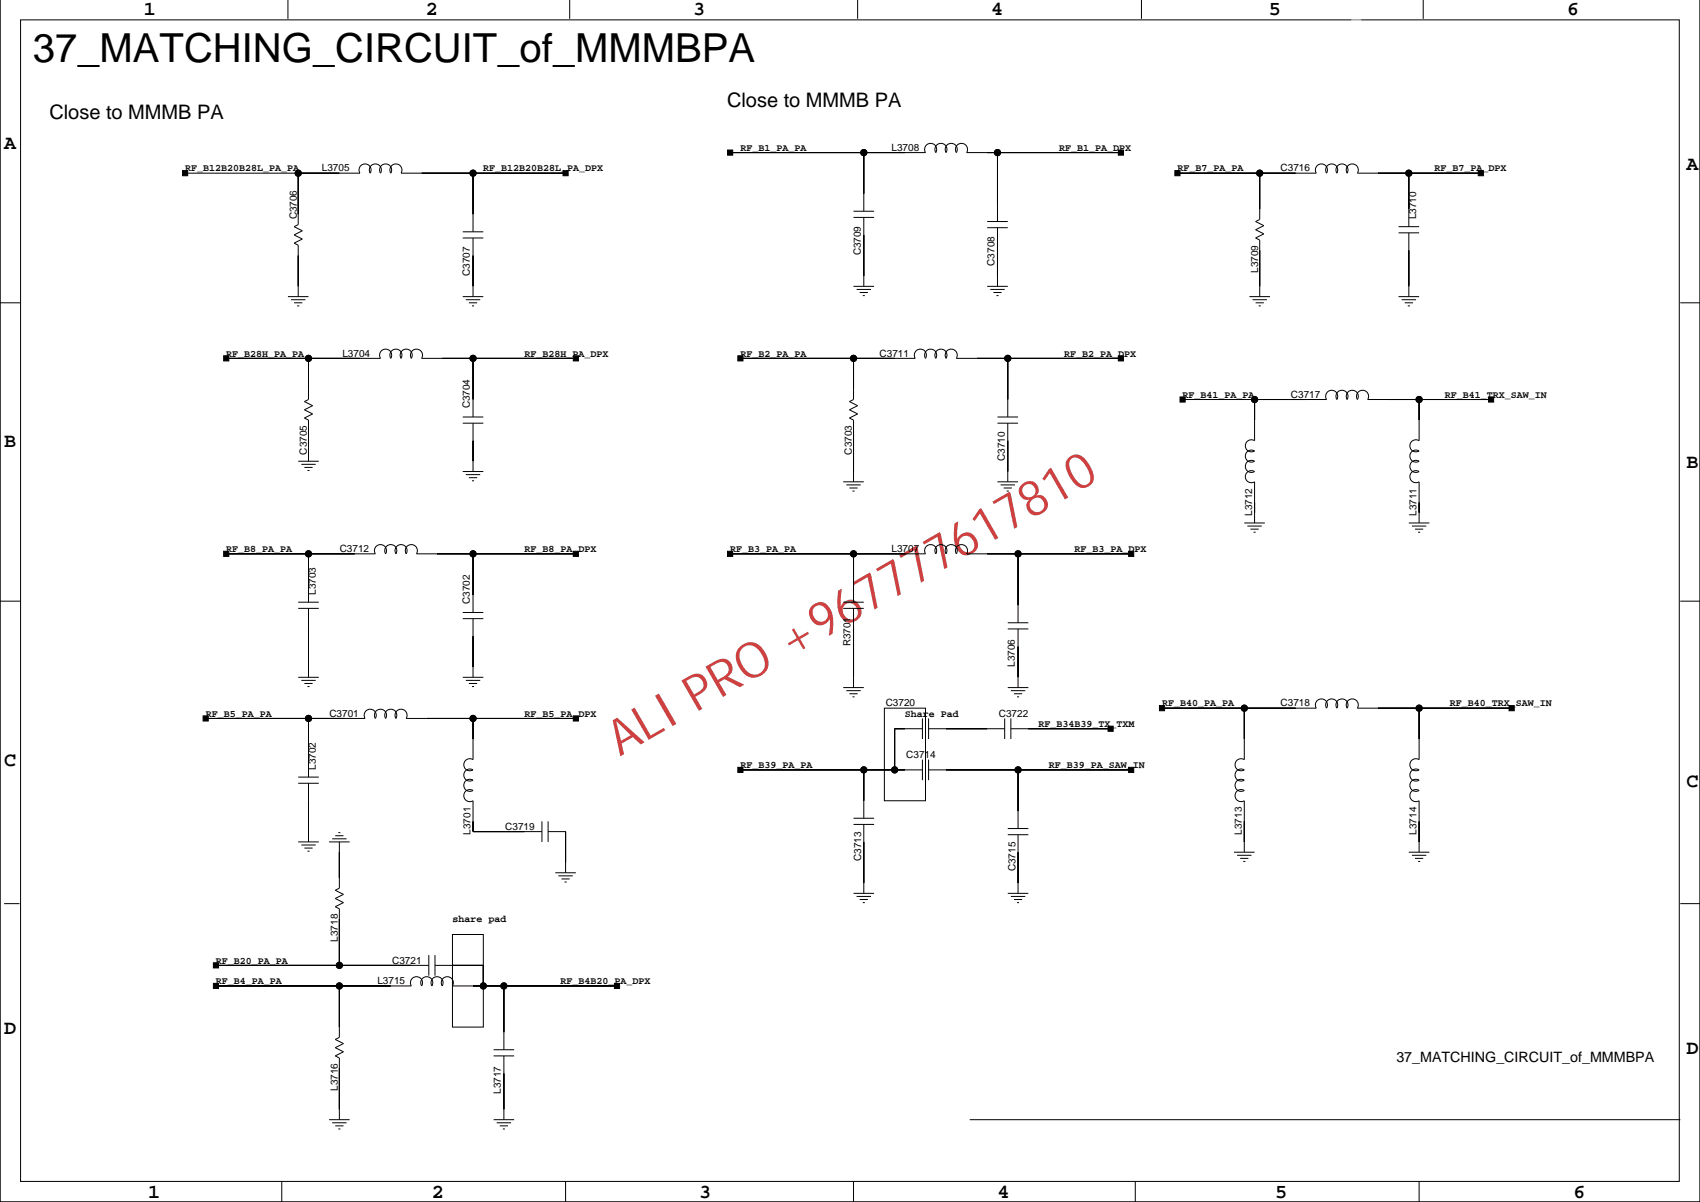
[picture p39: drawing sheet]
<svg xmlns="http://www.w3.org/2000/svg" width="420mm" height="297mm" viewBox="0 0 420 297" stroke-linecap="round" stroke-linejoin="round" font-family="sans-serif">
<defs><g id="words">
<text font-size="12.2" fill="#bf0000" x="153" y="186.8" transform="rotate(-30 153 186.8)">ALI PRO +967777617810</text>
<text font-size="9.9" x="8.1" y="15.3">37_MATCHING_CIRCUIT_of_MMMBPA</text>
<g font-size="4.9">
<text x="35.6" y="3.8">1</text>
<text x="105.1" y="3.8">2</text>
<text x="171.2" y="3.8">3</text>
<text x="244.8" y="3.8">4</text>
<text x="313.4" y="3.8">5</text>
<text x="387" y="3.8">6</text>
<text x="12.2" y="29.4">Close to MMMB PA</text>
<text x="179.5" y="26.4">Close to MMMB PA</text>
<text x="1" y="36.8">A</text>
<text x="416.5" y="41.9">A</text>
<text x="1" y="110.4">B</text>
<text x="416.5" y="115.5">B</text>
<text x="1" y="189.2">C</text>
<text x="416.5" y="194.2">C</text>
<text x="1" y="255.2">D</text>
<text x="416.5" y="260.3">D</text>
<text x="36.6" y="295.8">1</text>
<text x="106.7" y="295.8">2</text>
<text x="172.7" y="295.8">3</text>
<text x="246.3" y="295.8">4</text>
<text x="314.9" y="295.8">5</text>
<text x="388.5" y="295.8">6</text>
</g>
<text font-size="3.5" x="344.8" y="262">37_MATCHING_CIRCUIT_of_MMMBPA</text>
<g font-size="2.5">
<text x="182.8" y="37.2">RF_B1_PA_PA</text>
<text x="220.2" y="37.2">L3708</text>
<text x="261.6" y="37.2">RF_B1_PA_DPX</text>
<text x="45.7" y="42.3">RF_B12B20B28L_PA_PA</text>
<text x="79.5" y="42.3">L3705</text>
<text x="119.4" y="42.3">RF_B12B20B28L_PA_DPX</text>
<text x="290.8" y="42.3">RF_B7_PA_PA</text>
<text x="316.2" y="42.3">C3716</text>
<text x="354.2" y="42.3">RF_B7_PA_DPX</text>
<text x="73.3" y="54.2" transform="rotate(-90 73.3 54.2)">C3706</text>
<text x="349.7" y="54.2" transform="rotate(-90 349.7 54.2)">L3710</text>
<text x="212.5" y="63.1" transform="rotate(-90 212.5 63.1)">C3709</text>
<text x="245.6" y="65.6" transform="rotate(-90 245.6 65.6)">C3708</text>
<text x="116" y="68.1" transform="rotate(-90 116 68.1)">C3707</text>
<text x="310.7" y="67.4" transform="rotate(-90 310.7 67.4)">L3709</text>
<text x="55.9" y="88">RF_B28H_PA_PA</text>
<text x="84.6" y="88">L3704</text>
<text x="129.5" y="88">RF_B28H_PA_DPX</text>
<text x="182.8" y="88">RF_B2_PA_PA</text>
<text x="217.2" y="88">C3711</text>
<text x="262.8" y="88">RF_B2_PA_DPX</text>
<text x="116" y="100.8" transform="rotate(-90 116 100.8)">C3704</text>
<text x="292" y="98.2">RF_B41_PA_PA</text>
<text x="318.8" y="98.2">C3717</text>
<text x="356.8" y="98.2">RF_B41_TRX_SAW_IN</text>
<text x="75.8" y="112.2" transform="rotate(-90 75.8 112.2)">C3705</text>
<text x="210.4" y="112.2" transform="rotate(-90 210.4 112.2)">C3703</text>
<text x="248.1" y="113.8" transform="rotate(-90 248.1 113.8)">C3710</text>
<text x="309.2" y="127.3" transform="rotate(-90 309.2 127.3)">L3712</text>
<text x="349.8" y="127.3" transform="rotate(-90 349.8 127.3)">L3711</text>
<text x="55.9" y="136.3">RF_B8_PA_PA</text>
<text x="83.9" y="136.3">C3712</text>
<text x="129.5" y="136.3">RF_B8_PA_DPX</text>
<text x="180.3" y="136.3">RF_B3_PA_PA</text>
<text x="220.2" y="136.3">L3707</text>
<text x="265.4" y="136.3">RF_B3_PA_DPX</text>
<text x="78" y="146.9" transform="rotate(-90 78 146.9)">L3703</text>
<text x="116" y="149.1" transform="rotate(-90 116 149.1)">C3702</text>
<text x="210" y="159.6" transform="rotate(-90 210 159.6)">R3701</text>
<text x="250.6" y="164.6" transform="rotate(-90 250.6 164.6)">L3706</text>
<text x="50.8" y="176.9">RF_B5_PA_PA</text>
<text x="81.4" y="176.9">C3701</text>
<text x="129.5" y="176.9">RF_B5_PA_DPX</text>
<text x="218.7" y="174.4">C3720</text>
<text x="223.5" y="176.9">Share Pad</text>
<text x="246.7" y="176.9">C3722</text>
<text x="256.5" y="179.4">RF_B34B39_TX_TXM</text>
<text x="287" y="174.4">RF_B40_PA_PA</text>
<text x="316.2" y="174.4">C3718</text>
<text x="358.1" y="174.4">RF_B40_TRX_SAW_IN</text>
<text x="78" y="190" transform="rotate(-90 78 190)">L3702</text>
<text x="182.8" y="189.6">RF_B39_PA_PA</text>
<text x="223.8" y="187.1">C3714</text>
<text x="259" y="189.6">RF_B39_PA_SAW_IN</text>
<text x="116.2" y="206" transform="rotate(-90 116.2 206)">L3701</text>
<text x="124.8" y="204.8">C3719</text>
<text x="306.6" y="206" transform="rotate(-90 306.6 206)">L3713</text>
<text x="349.8" y="206" transform="rotate(-90 349.8 206)">L3714</text>
<text x="212.7" y="212.5" transform="rotate(-90 212.7 212.5)">C3713</text>
<text x="250.8" y="215.1" transform="rotate(-90 250.8 215.1)">C3715</text>
<text x="111.7" y="227.7">share pad</text>
<text x="83.4" y="232.4" transform="rotate(-90 83.4 232.4)">L3718</text>
<text x="53.3" y="237.8">RF_B20_PA_PA</text>
<text x="96.8" y="237.8">C3721</text>
<text x="53.3" y="242.9">RF_B4_PA_PA</text>
<text x="93.2" y="242.9">L3715</text>
<text x="138.4" y="242.9">RF_B4B20_PA_DPX</text>
<text x="83.4" y="269.3" transform="rotate(-90 83.4 269.3)">L3716</text>
<text x="123.7" y="270" transform="rotate(-90 123.7 270)">L3717</text>
</g>
</g></defs>
<g fill="none" stroke="#000" stroke-width=".25">
<path d="M0 -.1v296.8M71.1 0v4.7M140.7 0v4.7M211.8 0v4.7M281.9 0v4.7M351.5 0v4.7M419.8 -.1v296.8h-419.8M5.1 4.9h409.6v286.7h-409.6zM180.3 37.7h48.2a1.5 1.5 0 0 1 1.3-2.3 1.5 1.5 0 0 1 1.3 2.3 1.5 1.5 0 0 1 1.3-2.3 1.5 1.5 0 0 1 1.2 2.3 1.5 1.5 0 0 1 1.3-2.3 1.5 1.5 0 0 1 1.3 2.3 1.5 1.5 0 0 1 1.2-2.3 1.5 1.5 0 0 1 1.3 2.3h38.1M213.3 37.7v14.4M246.3 37.7v17M45.7 42.7h28.2"/>
<path d="M114.3 57.2h5.1M114.3 58.7h5.1M116.8 42.7v14.5M116.8 58.7v14.5M139.7 42.7h-40.7a1.5 1.5 0 0 0-1.2-2.2 1.5 1.5 0 0 0-1.3 2.2 1.5 1.5 0 0 0-1.3-2.2 1.5 1.5 0 0 0-1.2 2.2 1.5 1.5 0 0 0-1.3-2.2 1.5 1.5 0 0 0-1.3 2.2 1.5 1.5 0 0 0-1.2-2.2 1.5 1.5 0 0 0-1.3 2.2h-15.3v12.7l-1 .5 2.1 1.1-2.1 1 2.1 1-2.1 1 1 .5v12.7M210.8 52.1h5.1M210.8 53.7h5.1M213.3 53.7v17M243.8 54.7h5.1M243.8 56.2h5.1M246.3 56.2v14.5M290.8 42.7h34.2a1.5 1.5 0 0 1 1.3-2.2 1.5 1.5 0 0 1 1.3 2.2 1.5 1.5 0 0 1 1.3-2.2 1.5 1.5 0 0 1 1.2 2.2 1.5 1.5 0 0 1 1.3-2.2 1.5 1.5 0 0 1 1.3 2.2"/>
<path d="M311.1 42.7v11.5l-1 .5 2 1-2 1 2 1-2 1 1 .6v13.9M345.4 55.9h5M345.4 57.5h5M347.9 42.7v13.2M347.9 57.5v15.7M365.7 42.7h-30.5a1.5 1.5 0 0 0-1.3-2.2 1.5 1.5 0 0 0-1.2 2.2M0 74.7h5.1M71.1 73.2h5.1M71.9 74h3.5M72.6 74.7h2.1M73.4 75.5h.5M114.3 73.2h5.1"/>
<path d="M115 74h3.6M115.8 74.7h2M116.6 75.5h.5M210.8 70.7h5.1M211.5 71.4h3.6M212.3 72.2h2M213.1 73h.5M243.8 70.7h5.1M244.5 71.4h3.6M245.3 72.2h2M246.1 73h.5M308.5 73.2h5.1"/>
<path d="M309.3 74h3.6M310.1 74.7h2M310.8 75.5h.5M345.4 73.2h5M346.1 74h3.6M346.9 74.7h2M347.6 75.5h.6M414.9 74.7h5M55.9 88.5h38.1a1.5 1.5 0 0 1 1.2-2.3 1.5 1.5 0 0 1 1.3 2.3 1.5 1.5 0 0 1 1.3-2.3 1.5 1.5 0 0 1 1.2 2.3 1.5 1.5 0 0 1 1.3-2.3 1.5 1.5 0 0 1 1.3 2.3 1.5 1.5 0 0 1 1.2-2.3 1.5 1.5 0 0 1 1.3 2.3h38.1M76.2 88.5v10.1l-1 .5 2 1-2 1.1 2 1-2 1 1 .5v10.1M116.8 88.5v14.4M182.8 88.5h43.2a1.5 1.5 0 0 1 1.3-2.3 1.5 1.5 0 0 1 1.2 2.3 1.5 1.5 0 0 1 1.3-2.3 1.5 1.5 0 0 1 1.3 2.3 1.5 1.5 0 0 1 1.3-2.3 1.5 1.5 0 0 1 1.2 2.3 1.5 1.5 0 0 1 1.3-2.3 1.5 1.5 0 0 1 1.3 2.3h40.6"/>
<path d="M210.8 88.5v10.1l-1 .5 2 1-2 1.1 2 1-2 1 1 .5v15.2M248.9 88.5v14.4M292 98.6h17.8M309.8 98.6v10.2a1.5 1.5 0 0 0-2.3 1.2 1.5 1.5 0 0 0 2.3 1.3 1.5 1.5 0 0 0-2.3 1.3 1.5 1.5 0 0 0 2.3 1.2 1.5 1.5 0 0 0-2.3 1.3 1.5 1.5 0 0 0 2.3 1.3 1.5 1.5 0 0 0-2.3 1.3 1.5 1.5 0 0 0 2.3 1.2v10.2M309.8 98.6h17.8a1.5 1.5 0 0 1 1.3-2.3 1.5 1.5 0 0 1 1.2 2.3 1.5 1.5 0 0 1 1.3-2.3 1.5 1.5 0 0 1 1.3 2.3M350.4 98.6v10.2a1.5 1.5 0 0 0-2.2 1.2 1.5 1.5 0 0 0 2.2 1.3 1.5 1.5 0 0 0-2.2 1.3 1.5 1.5 0 0 0 2.2 1.2 1.5 1.5 0 0 0-2.2 1.3 1.5 1.5 0 0 0 2.2 1.3 1.5 1.5 0 0 0-2.2 1.3 1.5 1.5 0 0 0 2.2 1.2v10.2M368.2 98.6h-30.5a1.5 1.5 0 0 0-1.2-2.3 1.5 1.5 0 0 0-1.3 2.3 1.5 1.5 0 0 0-1.3-2.3 1.5 1.5 0 0 0-1.2 2.3M73.6 113.8h5.1M74.4 114.6h3.6M75.2 115.4h2M75.9 116.1h.5M114.3 116.4h5.1"/>
<path d="M114.3 104.5h5.1M114.3 102.9h5.1M115 117.1h3.6M115.8 117.9h2M116.6 118.7h.5M116.8 104.5v11.9M208.2 118.9h5.1M209 119.7h3.5M246.3 104.5h5.1M246.3 102.9h5.1M246.3 118.9h5.1M247.1 119.7h3.5"/>
<path d="M248.9 104.5v14.4M55.9 136.7h36.8a1.5 1.5 0 0 1 1.3-2.3 1.5 1.5 0 0 1 1.2 2.3M76.2 136.7v11.9M116.8 136.7v14.5M142.2 136.7h-39.4a1.5 1.5 0 0 0-1.2-2.3 1.5 1.5 0 0 0-1.3 2.3 1.5 1.5 0 0 0-1.3-2.3 1.5 1.5 0 0 0-1.2 2.3 1.5 1.5 0 0 0-1.3-2.3 1.5 1.5 0 0 0-1.3 2.3M180.3 136.7h48.2a1.5 1.5 0 0 1 1.3-2.3 1.5 1.5 0 0 1 1.3 2.3 1.5 1.5 0 0 1 1.3-2.3 1.5 1.5 0 0 1 1.2 2.3 1.5 1.5 0 0 1 1.3-2.3 1.5 1.5 0 0 1 1.3 2.3 1.5 1.5 0 0 1 1.2-2.3 1.5 1.5 0 0 1 1.3 2.3h40.6M209.8 120.5h2M210.5 121.2h.5M210.8 136.7v11.9M247.8 120.5h2.1M248.6 121.2h.5M251.4 136.7v17"/>
<path d="M307.3 129.1h5M308 129.8h3.6M308.8 130.6h2M309.6 131.4h.5M347.9 129.1h5.1M348.7 129.8h3.5M349.4 130.6h2.1M350.2 131.4h.5M0 148.4h5.1M73.6 148.6h5.1M73.6 150.2h5.1M76.2 150.2v17"/>
<path d="M114.3 152.7h5.1M114.3 151.2h5.1M116.8 152.7v14.5M208.2 148.6h5.1M208.2 150.2h5.1M210.8 150.2v19.5M248.9 153.7h5M248.9 155.2h5M251.4 155.2v14.5M414.9 148.4h5M50.8 177.3h39.4a1.5 1.5 0 0 1 1.2-2.3 1.5 1.5 0 0 1 1.3 2.3 1.5 1.5 0 0 1 1.3-2.3 1.5 1.5 0 0 1 1.2 2.3M73.6 167.2h5.1"/>
<path d="M74.4 167.9h3.6M75.2 168.7h2M75.9 169.5h.5M76.2 177.3v14.5M114.3 167.2h5.1M115 167.9h3.6M115.8 168.7h2M116.6 169.5h.5M116.8 177.3v10.2a1.5 1.5 0 0 0-2.3 1.3 1.5 1.5 0 0 0 2.3 1.2 1.5 1.5 0 0 0-2.3 1.3 1.5 1.5 0 0 0 2.3 1.3 1.5 1.5 0 0 0-2.3 1.2 1.5 1.5 0 0 0 2.3 1.3 1.5 1.5 0 0 0-2.3 1.3 1.5 1.5 0 0 0 2.3 1.2M142.2 177.3h-41.9a1.5 1.5 0 0 0-1.3-2.3 1.5 1.5 0 0 0-1.2 2.3 1.5 1.5 0 0 0-1.3-2.3 1.5 1.5 0 0 0-1.3 2.3M208.2 169.7h5.1M209 170.5h3.5"/>
<path d="M209.8 171.2h2M210.5 172h.5M218.4 174.8h10.1v22.8h-10.1zM227.8 179.9h-6.9v10.1M227.8 177.3v5.1M229.3 179.9h18.8M229.3 177.3v5.1M248.1 177.3v5.1M248.9 169.7h5M249.6 179.9h24.7M249.6 177.3v5.1M249.6 170.5h3.6"/>
<path d="M250.4 171.2h2M251.1 172h.6M287 174.8h38a1.5 1.5 0 0 1 1.3-2.3 1.5 1.5 0 0 1 1.3 2.3 1.5 1.5 0 0 1 1.3-2.3 1.5 1.5 0 0 1 1.2 2.3 1.5 1.5 0 0 1 1.3-2.3 1.5 1.5 0 0 1 1.3 2.3M307.3 174.8v12.7a1.5 1.5 0 0 0-2.3 1.3 1.5 1.5 0 0 0 2.3 1.2 1.5 1.5 0 0 0-2.3 1.3 1.5 1.5 0 0 0 2.3 1.3 1.5 1.5 0 0 0-2.3 1.2 1.5 1.5 0 0 0 2.3 1.3 1.5 1.5 0 0 0-2.3 1.3 1.5 1.5 0 0 0 2.3 1.2M350.4 174.8v12.7a1.5 1.5 0 0 0-2.2 1.3 1.5 1.5 0 0 0 2.2 1.2 1.5 1.5 0 0 0-2.2 1.3 1.5 1.5 0 0 0 2.2 1.3 1.5 1.5 0 0 0-2.2 1.2 1.5 1.5 0 0 0 2.2 1.3 1.5 1.5 0 0 0-2.2 1.3 1.5 1.5 0 0 0 2.2 1.2M373.3 174.8h-38.1a1.5 1.5 0 0 0-1.3-2.3 1.5 1.5 0 0 0-1.2 2.3M73.6 191.8h5.1M73.6 193.3h5.1M76.2 193.3v14.5M116.8 197.6v7.7h17M182.8 190h45M213.3 190v12"/>
<path d="M227.8 187.5v5.1M229.3 187.5v5.1M229.3 190h50M251.4 190v14.5M307.3 197.6v12.7M350.4 197.6v12.7M73.6 207.8h5.1M74.4 208.6h3.6M75.2 209.3h2M75.9 210.1h.5M81.3 207.8h5M82 207h3.6"/>
<path d="M82.8 206.3h2M83.5 205.5h.6M83.8 207.8v11.4l-1 .5 2 1.1-2 1 2 1-2 1 1 .5v14M133.8 202.7v5.1M135.4 205.3h4.3v10.1M135.4 202.7v5.1M137.1 215.4h5.1M137.9 216.2h3.5M138.7 216.9h2M139.4 217.7h.5M210.8 203.5h5.1M210.8 202h5.1"/>
<path d="M213.3 203.5v17M248.9 206h5M248.9 204.5h5M251.4 206v14.5M304.7 210.3h5.1M305.5 211.1h3.5M306.3 211.9h2M307 212.6h.5M347.9 210.3h5.1M348.7 211.1h3.5M349.4 211.9h2.1M350.2 212.6h.5"/>
<path d="M1 223h3.8M53.3 238.3h52.6M105.9 235.7v5.1M107.4 238.3h12v5.1M107.4 235.7v5.1M111.7 230.7h7.7v22.8h-7.7zM210.8 220.5h5.1M211.5 221.3h3.6M212.3 222h2M213.1 222.8h.5M248.9 220.5h5M249.6 221.3h3.6"/>
<path d="M250.4 222h2M251.1 222.8h.6M414.9 223h5M53.3 243.4h48.3a1.5 1.5 0 0 1 1.2-2.3 1.5 1.5 0 0 1 1.3 2.3 1.5 1.5 0 0 1 1.3-2.3 1.5 1.5 0 0 1 1.3 2.3 1.5 1.5 0 0 1 1.2-2.3 1.5 1.5 0 0 1 1.3 2.3 1.5 1.5 0 0 1 1.3-2.3 1.5 1.5 0 0 1 1.2 2.3h40.7M83.8 243.4v12.7l-1 .5 2 1-2 1 2 1-2 1 1 .5v15.3M121.9 259.1h5.1M124.4 243.4v15.7M81.3 276.4h5M82 277.1h3.6M82.8 277.9h2M83.5 278.7h.6M121.9 276.4h5.1"/>
<path d="M121.9 260.6h5.1M122.7 277.1h3.5M123.4 277.9h2M124.2 278.7h.5M124.4 260.6v15.8M239.5 276.4h175.4M0 296.7h419.9M69.6 291.6v5.1M139.7 291.6v5.1M210.8 291.6v5.1M280.4 291.6v5.1M350.4 291.6v5.1"/>
<circle cx="213.3" cy="37.7" r=".76"/>
<circle cx="246.3" cy="37.7" r=".76"/>
<circle cx="73.6" cy="42.7" r=".76"/>
<circle cx="116.8" cy="42.7" r=".76"/>
<circle cx="311.1" cy="42.7" r=".76"/>
<circle cx="347.9" cy="42.7" r=".76"/>
<circle cx="76.2" cy="88.5" r=".76"/>
<circle cx="116.8" cy="88.5" r=".76"/>
<circle cx="210.8" cy="88.5" r=".76"/>
<circle cx="248.9" cy="88.5" r=".76"/>
<circle cx="309.8" cy="98.6" r=".76"/>
<circle cx="350.4" cy="98.6" r=".76"/>
<circle cx="76.2" cy="136.7" r=".76"/>
<circle cx="116.8" cy="136.7" r=".76"/>
<circle cx="210.8" cy="136.7" r=".76"/>
<circle cx="251.4" cy="136.7" r=".76"/>
<circle cx="76.2" cy="177.3" r=".76"/>
<circle cx="116.8" cy="177.3" r=".76"/>
<circle cx="307.3" cy="174.8" r=".76"/>
<circle cx="350.4" cy="174.8" r=".76"/>
<circle cx="213.3" cy="190" r=".76"/>
<circle cx="220.9" cy="190" r=".76"/>
<circle cx="251.4" cy="190" r=".76"/>
<circle cx="83.8" cy="238.3" r=".76"/>
<circle cx="83.8" cy="243.4" r=".76"/>
<circle cx="119.4" cy="243.4" r=".76"/>
<circle cx="124.4" cy="243.4" r=".76"/>
</g>
<g fill="#000" stroke="#000" stroke-width=".25">
<path d="M179.7 37h1.2v1.3h-1.2z" fill-rule="evenodd"/>
<path d="M213.3 37.7v10.1z" fill-rule="evenodd"/>
<path d="M180.3 37.7h33z" fill-rule="evenodd"/>
<path d="M213.3 37.7h10.2z" fill-rule="evenodd"/>
<path d="M243.8 37.7h2.5z" fill-rule="evenodd"/>
<path d="M246.3 37.7v12.7z" fill-rule="evenodd"/>
<path d="M276.2 37h1.2v1.3h-1.2z" fill-rule="evenodd"/>
<path d="M246.3 37.7h30.5z" fill-rule="evenodd"/>
<path d="M45.1 42.1h1.2v1.3h-1.2z" fill-rule="evenodd"/>
<path d="M73.6 42.7v10.2z" fill-rule="evenodd"/>
<path d="M73.6 42.7h10.2z" fill-rule="evenodd"/>
<path d="M116.8 42.7v10.2z" fill-rule="evenodd"/>
<path d="M104.1 42.7h12.7z" fill-rule="evenodd"/>
<path d="M139 42.1h1.3v1.3h-1.3z" fill-rule="evenodd"/>
<path d="M116.8 42.7h22.9z" fill-rule="evenodd"/>
<path d="M213.3 58v10.1z" fill-rule="evenodd"/>
<path d="M290.1 42.1h1.3v1.3h-1.3z" fill-rule="evenodd"/>
<path d="M311.1 42.7v8.9z" fill-rule="evenodd"/>
<path d="M290.8 42.7h20.3z" fill-rule="evenodd"/>
<path d="M311.1 42.7h8.9z" fill-rule="evenodd"/>
<path d="M347.9 42.7v8.9z" fill-rule="evenodd"/>
<path d="M340.3 42.7h7.6z" fill-rule="evenodd"/>
<path d="M365 42.1h1.3v1.3h-1.3z" fill-rule="evenodd"/>
<path d="M347.9 42.7h17.8z" fill-rule="evenodd"/>
<path d="M73.6 63.1v7.6z" fill-rule="evenodd"/>
<path d="M116.8 63.1v7.6z" fill-rule="evenodd"/>
<path d="M246.3 60.5v7.6z" fill-rule="evenodd"/>
<path d="M311.1 61.8v8.9z" fill-rule="evenodd"/>
<path d="M347.9 61.8v8.9z" fill-rule="evenodd"/>
<path d="M55.2 87.8h1.3v1.3h-1.3z" fill-rule="evenodd"/>
<path d="M76.2 88.5v7.6z" fill-rule="evenodd"/>
<path d="M55.9 88.5h20.3z" fill-rule="evenodd"/>
<path d="M76.2 88.5h12.7z" fill-rule="evenodd"/>
<path d="M116.8 88.5v10.1z" fill-rule="evenodd"/>
<path d="M109.2 88.5h7.6z" fill-rule="evenodd"/>
<path d="M141.6 87.8h1.2v1.3h-1.2z" fill-rule="evenodd"/>
<path d="M116.8 88.5h25.4z" fill-rule="evenodd"/>
<path d="M182.2 87.8h1.3v1.3h-1.3z" fill-rule="evenodd"/>
<path d="M182.8 88.5h28z" fill-rule="evenodd"/>
<path d="M210.8 88.5v7.6z" fill-rule="evenodd"/>
<path d="M210.8 88.5h10.1z" fill-rule="evenodd"/>
<path d="M241.2 88.5h7.7z" fill-rule="evenodd"/>
<path d="M248.9 88.5v10.1z" fill-rule="evenodd"/>
<path d="M276.2 87.8h1.2v1.3h-1.2z" fill-rule="evenodd"/>
<path d="M248.9 88.5h27.9z" fill-rule="evenodd"/>
<path d="M291.4 98h1.3v1.2h-1.3z" fill-rule="evenodd"/>
<path d="M309.8 98.6v5.1z" fill-rule="evenodd"/>
<path d="M309.8 98.6h12.7z" fill-rule="evenodd"/>
<path d="M350.4 98.6v5.1z" fill-rule="evenodd"/>
<path d="M342.8 98.6h7.6z" fill-rule="evenodd"/>
<path d="M367.6 98h1.2v1.2h-1.2z" fill-rule="evenodd"/>
<path d="M350.4 98.6h17.8z" fill-rule="evenodd"/>
<path d="M76.2 106.2v5.1z" fill-rule="evenodd"/>
<path d="M116.8 108.8v5z" fill-rule="evenodd"/>
<path d="M210.8 106.2v10.2z" fill-rule="evenodd"/>
<path d="M248.9 108.8v7.6z" fill-rule="evenodd"/>
<path d="M55.2 136.1h1.3v1.2h-1.3z" fill-rule="evenodd"/>
<path d="M76.2 136.7v7.6z" fill-rule="evenodd"/>
<path d="M55.9 136.7h20.3z" fill-rule="evenodd"/>
<path d="M76.2 136.7h11.4z" fill-rule="evenodd"/>
<path d="M116.8 136.7v10.2z" fill-rule="evenodd"/>
<path d="M107.9 136.7h8.9z" fill-rule="evenodd"/>
<path d="M141.6 136.1h1.2v1.2h-1.2z" fill-rule="evenodd"/>
<path d="M116.8 136.7h25.4z" fill-rule="evenodd"/>
<path d="M179.7 136.1h1.2v1.2h-1.2z" fill-rule="evenodd"/>
<path d="M180.3 136.7h30.5z" fill-rule="evenodd"/>
<path d="M210.8 136.7v7.6z" fill-rule="evenodd"/>
<path d="M210.8 136.7h12.7z" fill-rule="evenodd"/>
<path d="M251.4 136.7v12.7z" fill-rule="evenodd"/>
<path d="M243.8 136.7h7.6z" fill-rule="evenodd"/>
<path d="M278.7 136.1h1.3v1.2h-1.3z" fill-rule="evenodd"/>
<path d="M251.4 136.7h27.9z" fill-rule="evenodd"/>
<path d="M309.8 124v2.5z" fill-rule="evenodd"/>
<path d="M350.4 124v2.5z" fill-rule="evenodd"/>
<path d="M76.2 154.5v10.1z" fill-rule="evenodd"/>
<path d="M116.8 157v7.6z" fill-rule="evenodd"/>
<path d="M210.8 154.5v12.7z" fill-rule="evenodd"/>
<path d="M251.4 159.6v7.6z" fill-rule="evenodd"/>
<path d="M50.2 176.7h1.2v1.3h-1.2z" fill-rule="evenodd"/>
<path d="M76.2 177.3v10.2z" fill-rule="evenodd"/>
<path d="M50.8 177.3h25.4z" fill-rule="evenodd"/>
<path d="M76.2 177.3h8.9z" fill-rule="evenodd"/>
<path d="M105.4 177.3h11.4z" fill-rule="evenodd"/>
<path d="M116.8 177.3v5.1z" fill-rule="evenodd"/>
<path d="M141.6 176.7h1.2v1.3h-1.2z" fill-rule="evenodd"/>
<path d="M116.8 177.3h25.4z" fill-rule="evenodd"/>
<path d="M220.9 179.9v10.1z" fill-rule="evenodd"/>
<path d="M220.9 179.9h2.6z" fill-rule="evenodd"/>
<path d="M233.6 179.9h10.2z" fill-rule="evenodd"/>
<path d="M253.9 179.9h20.4z" fill-rule="evenodd"/>
<path d="M286.3 174.2h1.3v1.2h-1.3z" fill-rule="evenodd"/>
<path d="M287 174.8h20.3z" fill-rule="evenodd"/>
<path d="M307.3 174.8v7.6z" fill-rule="evenodd"/>
<path d="M307.3 174.8h12.7z" fill-rule="evenodd"/>
<path d="M340.3 174.8h10.1z" fill-rule="evenodd"/>
<path d="M350.4 174.8v7.6z" fill-rule="evenodd"/>
<path d="M372.7 174.2h1.2v1.2h-1.2z" fill-rule="evenodd"/>
<path d="M350.4 174.8h22.9z" fill-rule="evenodd"/>
<path d="M76.2 197.6v7.7z" fill-rule="evenodd"/>
<path d="M182.2 189.4h1.3v1.3h-1.3z" fill-rule="evenodd"/>
<path d="M182.8 190h30.5z" fill-rule="evenodd"/>
<path d="M213.3 190v7.6z" fill-rule="evenodd"/>
<path d="M213.3 190h7.6z" fill-rule="evenodd"/>
<path d="M220.9 190h2.6z" fill-rule="evenodd"/>
<path d="M233.6 190h17.8z" fill-rule="evenodd"/>
<path d="M251.4 190v10.2z" fill-rule="evenodd"/>
<path d="M273.6 179.2h1.3v1.3h-1.3z" fill-rule="evenodd"/>
<path d="M278.7 189.4h1.3v1.3h-1.3z" fill-rule="evenodd"/>
<path d="M251.4 190h27.9z" fill-rule="evenodd"/>
<path d="M83.8 210.3v6.4z" fill-rule="evenodd"/>
<path d="M116.8 202.7v2.6z" fill-rule="evenodd"/>
<path d="M116.8 205.3h12.7z" fill-rule="evenodd"/>
<path d="M139.7 205.3v7.6z" fill-rule="evenodd"/>
<path d="M213.3 207.8v10.2z" fill-rule="evenodd"/>
<path d="M251.4 210.3v7.7z" fill-rule="evenodd"/>
<path d="M307.3 202.7v5.1z" fill-rule="evenodd"/>
<path d="M350.4 202.7v5.1z" fill-rule="evenodd"/>
<path d="M52.7 237.6h1.3v1.3h-1.3z" fill-rule="evenodd"/>
<path d="M83.8 226.9v11.4z" fill-rule="evenodd"/>
<path d="M53.3 238.3h30.5z" fill-rule="evenodd"/>
<path d="M83.8 238.3h17.8z" fill-rule="evenodd"/>
<path d="M111.7 238.3h7.7z" fill-rule="evenodd"/>
<path d="M119.4 238.3v5.1z" fill-rule="evenodd"/>
<path d="M52.7 242.7h1.3v1.3h-1.3z" fill-rule="evenodd"/>
<path d="M83.8 243.4v10.1z" fill-rule="evenodd"/>
<path d="M53.3 243.4h30.5z" fill-rule="evenodd"/>
<path d="M83.8 243.4h12.7z" fill-rule="evenodd"/>
<path d="M116.8 243.4h2.6z" fill-rule="evenodd"/>
<path d="M124.4 243.4v11.4z" fill-rule="evenodd"/>
<path d="M119.4 243.4h5z" fill-rule="evenodd"/>
<path d="M151.7 242.7h1.3v1.3h-1.3z" fill-rule="evenodd"/>
<path d="M124.4 243.4h28z" fill-rule="evenodd"/>
<path d="M83.8 263.7v10.1z" fill-rule="evenodd"/>
<path d="M124.4 264.9v8.9z" fill-rule="evenodd"/>
<circle cx="213.3" cy="37.7" r=".76"/>
<circle cx="246.3" cy="37.7" r=".76"/>
<circle cx="73.6" cy="42.7" r=".76"/>
<circle cx="116.8" cy="42.7" r=".76"/>
<circle cx="311.1" cy="42.7" r=".76"/>
<circle cx="347.9" cy="42.7" r=".76"/>
<circle cx="76.2" cy="88.5" r=".76"/>
<circle cx="116.8" cy="88.5" r=".76"/>
<circle cx="210.8" cy="88.5" r=".76"/>
<circle cx="248.9" cy="88.5" r=".76"/>
<circle cx="309.8" cy="98.6" r=".76"/>
<circle cx="350.4" cy="98.6" r=".76"/>
<circle cx="76.2" cy="136.7" r=".76"/>
<circle cx="116.8" cy="136.7" r=".76"/>
<circle cx="210.8" cy="136.7" r=".76"/>
<circle cx="251.4" cy="136.7" r=".76"/>
<circle cx="76.2" cy="177.3" r=".76"/>
<circle cx="116.8" cy="177.3" r=".76"/>
<circle cx="307.3" cy="174.8" r=".76"/>
<circle cx="350.4" cy="174.8" r=".76"/>
<circle cx="213.3" cy="190" r=".76"/>
<circle cx="220.9" cy="190" r=".76"/>
<circle cx="251.4" cy="190" r=".76"/>
<circle cx="83.8" cy="238.3" r=".76"/>
<circle cx="83.8" cy="243.4" r=".76"/>
<circle cx="119.4" cy="243.4" r=".76"/>
<circle cx="124.4" cy="243.4" r=".76"/>
</g>
<path d="M333.7 3.5h2.4v30.2h-2.4z" fill="#fff"/>
<use href="#words"/>
</svg>
